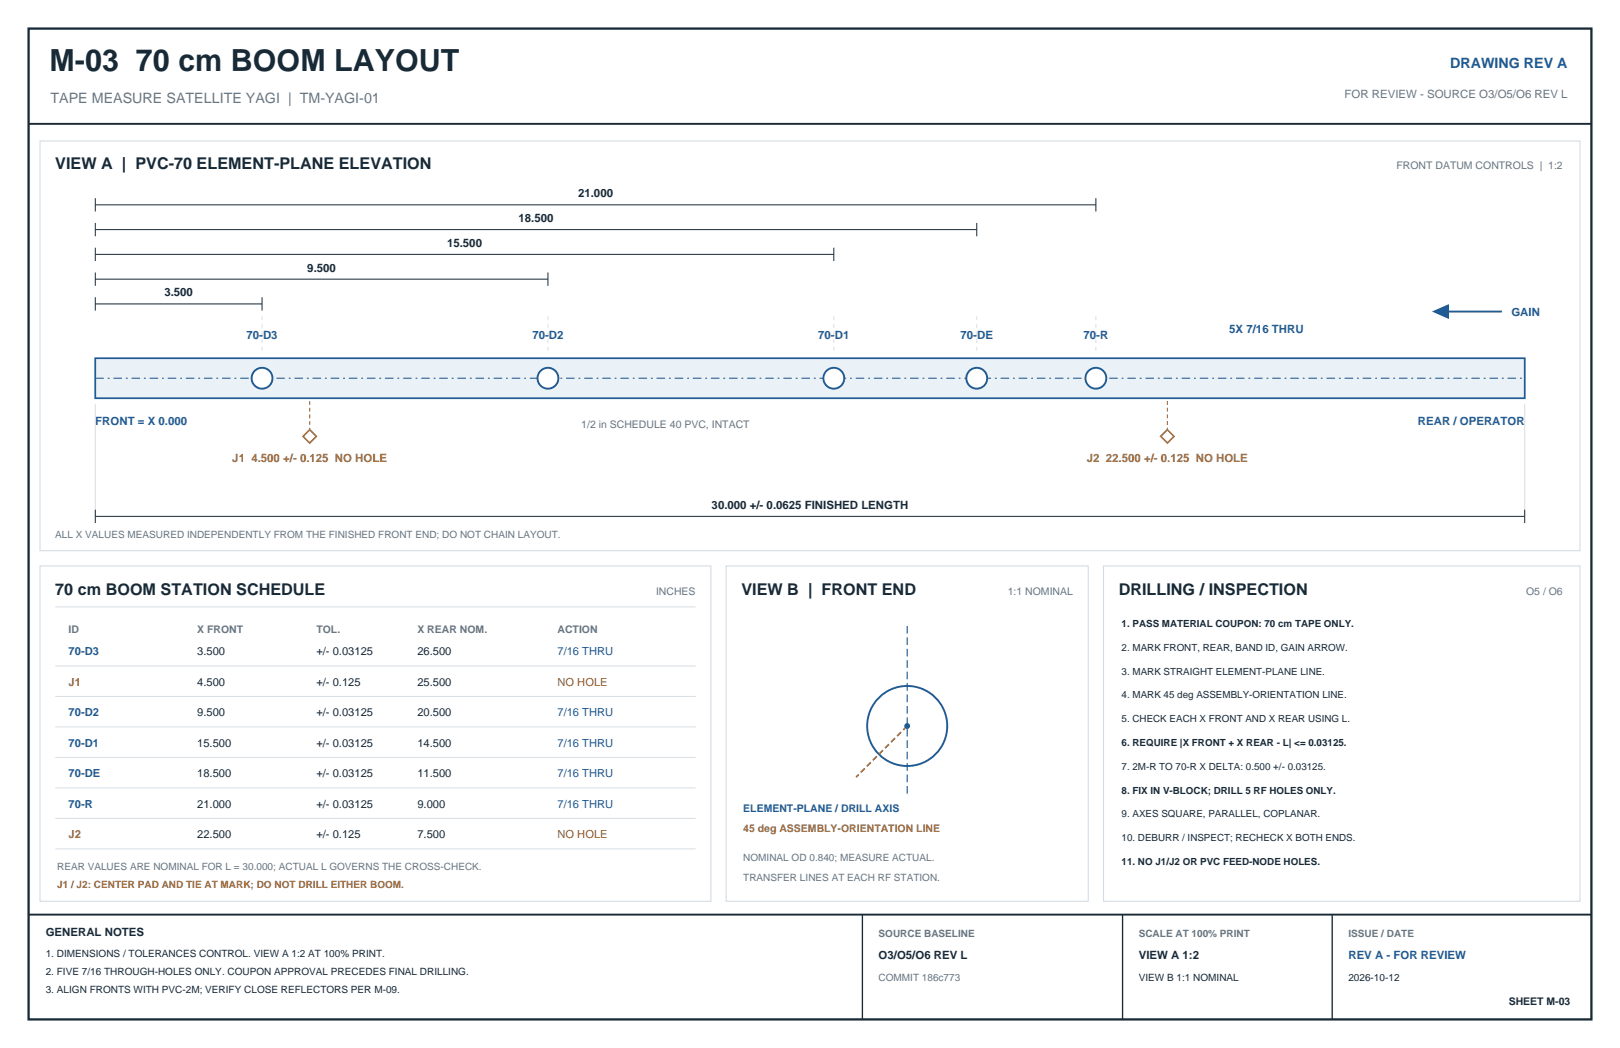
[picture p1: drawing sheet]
<svg xmlns="http://www.w3.org/2000/svg" width="432mm" height="279mm" viewBox="0 0 432 279" stroke-linecap="round" stroke-linejoin="round" font-family="sans-serif">
<defs><g id="words">
<text font-size="8.1" fill="#192a37" x="13.2" y="19.1">M-03 70 cm BOOM LAYOUT</text>
<g font-size="4.3" fill="#192a37">
<text x="14.7" y="45">VIEW A | PVC-70 ELEMENT-PLANE ELEVATION</text>
<text x="14.7" y="158.5">70 cm BOOM STATION SCHEDULE</text>
<text x="197.6" y="158.5">VIEW B | FRONT END</text>
<text x="298.2" y="158.5">DRILLING / INSPECTION</text>
</g>
<text font-size="3.8" fill="#1f5b94" x="386.5" y="18">DRAWING REV A</text>
<text font-size="3.8" fill="#657582" x="13.5" y="27.4">TAPE MEASURE SATELLITE YAGI | TM-YAGI-01</text>
<text font-size="3" fill="#657582" x="358.4" y="26.2">FOR REVIEW - SOURCE O3/O5/O6 REV L</text>
<g font-size="3" fill="#192a37">
<text x="154.1" y="52.6">21.000</text>
<text x="138.2" y="59.2">18.500</text>
<text x="119.2" y="65.8">15.500</text>
<text x="81.9" y="72.4">9.500</text>
<text x="43.8" y="79">3.500</text>
<text x="189.7" y="135.6">30.000 +/- 0.0625 FINISHED LENGTH</text>
<text x="52.6" y="174.8">3.500</text>
<text x="84.3" y="174.8">+/- 0.03125</text>
<text x="111.3" y="174.8">26.500</text>
<text x="52.6" y="182.9">4.500</text>
<text x="84.3" y="182.9">+/- 0.125</text>
<text x="111.3" y="182.9">25.500</text>
<text x="52.6" y="191">9.500</text>
<text x="84.3" y="191">+/- 0.03125</text>
<text x="111.3" y="191">20.500</text>
<text x="52.6" y="199.1">15.500</text>
<text x="84.3" y="199.1">+/- 0.03125</text>
<text x="111.3" y="199.1">14.500</text>
<text x="52.6" y="207.3">18.500</text>
<text x="84.3" y="207.3">+/- 0.03125</text>
<text x="111.3" y="207.3">11.500</text>
<text x="52.6" y="215.4">21.000</text>
<text x="84.3" y="215.4">+/- 0.03125</text>
<text x="111.3" y="215.4">9.000</text>
<text x="52.6" y="223.5">22.500</text>
<text x="84.3" y="223.5">+/- 0.125</text>
<text x="111.3" y="223.5">7.500</text>
<text x="12.2" y="249.4">GENERAL NOTES</text>
<text x="234.2" y="255.8">O3/O5/O6 REV L</text>
<text x="303.5" y="255.8">VIEW A 1:2</text>
</g>
<g font-size="3" fill="#1f5b94">
<text x="327.7" y="88.6">5X 7/16 THRU</text>
<text x="402.8" y="84.3">GAIN</text>
<text x="65.7" y="90.4">70-D3</text>
<text x="141.9" y="90.4">70-D2</text>
<text x="218.1" y="90.4">70-D1</text>
<text x="256" y="90.4">70-DE</text>
<text x="288.8" y="90.4">70-R</text>
<text x="25.4" y="113.3">FRONT = X 0.000</text>
<text x="377.9" y="113.3">REAR / OPERATOR</text>
<text x="18.3" y="174.8">70-D3</text>
<text x="148.6" y="174.8">7/16 THRU</text>
<text x="18.3" y="191">70-D2</text>
<text x="148.6" y="191">7/16 THRU</text>
<text x="18.3" y="199.1">70-D1</text>
<text x="148.6" y="199.1">7/16 THRU</text>
<text x="18.3" y="207.3">70-DE</text>
<text x="148.6" y="207.3">7/16 THRU</text>
<text x="18.3" y="215.4">70-R</text>
<text x="148.6" y="215.4">7/16 THRU</text>
<text x="359.4" y="255.8">REV A - FOR REVIEW</text>
</g>
<g font-size="3" fill="#a7662f">
<text x="61.9" y="123.2">J1 4.500 +/- 0.125 NO HOLE</text>
<text x="289.7" y="123.2">J2 22.500 +/- 0.125 NO HOLE</text>
<text x="18.3" y="182.9">J1</text>
<text x="148.6" y="182.9">NO HOLE</text>
<text x="18.3" y="223.5">J2</text>
<text x="148.6" y="223.5">NO HOLE</text>
</g>
<g font-size="2.8" fill="#657582">
<text x="372.2" y="45">FRONT DATUM CONTROLS | 1:2</text>
<text x="154.9" y="114">1/2 in SCHEDULE 40 PVC, INTACT</text>
<text x="174.9" y="158.5">INCHES</text>
<text x="268.6" y="158.5">1:1 NOMINAL</text>
<text x="406.8" y="158.5">O5 / O6</text>
<text x="18.3" y="168.7">ID</text>
<text x="52.6" y="168.7">X FRONT</text>
<text x="84.3" y="168.7">TOL.</text>
<text x="111.3" y="168.7">X REAR NOM.</text>
<text x="148.6" y="168.7">ACTION</text>
</g>
<text font-size="2.8" fill="#1f5b94" x="198.1" y="216.4">ELEMENT-PLANE / DRILL AXIS</text>
<text font-size="2.8" fill="#a7662f" x="198.1" y="221.7">45 deg ASSEMBLY-ORIENTATION LINE</text>
<text font-size="2.8" fill="#192a37" x="402.1" y="268">SHEET M-03</text>
<g font-size="2.7" fill="#657582">
<text x="14.7" y="143.5">ALL X VALUES MEASURED INDEPENDENTLY FROM THE FINISHED FRONT END; DO NOT CHAIN LAYOUT.</text>
<text x="15.2" y="231.9">REAR VALUES ARE NOMINAL FOR L = 30.000; ACTUAL L GOVERNS THE CROSS-CHECK.</text>
<text x="198.1" y="229.6">NOMINAL OD 0.840; MEASURE ACTUAL.</text>
<text x="198.1" y="234.9">TRANSFER LINES AT EACH RF STATION.</text>
<text x="234.2" y="249.9">SOURCE BASELINE</text>
<text x="303.5" y="249.9">SCALE AT 100% PRINT</text>
<text x="359.4" y="249.9">ISSUE / DATE</text>
<text x="234.2" y="261.6">COMMIT 186c773</text>
</g>
<text font-size="2.7" fill="#a7662f" x="15.2" y="236.7">J1 / J2: CENTER PAD AND TIE AT MARK; DO NOT DRILL EITHER BOOM.</text>
<g font-size="2.7" fill="#192a37">
<text x="12.2" y="255">1. DIMENSIONS / TOLERANCES CONTROL. VIEW A 1:2 AT 100% PRINT.</text>
<text x="12.2" y="259.8">2. FIVE 7/16 THROUGH-HOLES ONLY. COUPON APPROVAL PRECEDES FINAL DRILLING.</text>
<text x="303.5" y="261.6">VIEW B 1:1 NOMINAL</text>
<text x="359.4" y="261.6">2026-10-12</text>
<text x="12.2" y="264.7">3. ALIGN FRONTS WITH PVC-2M; VERIFY CLOSE REFLECTORS PER M-09.</text>
</g>
<g font-size="2.6" fill="#192a37">
<text x="299" y="167.1">1. PASS MATERIAL COUPON: 70 cm TAPE ONLY.</text>
<text x="299" y="173.5">2. MARK FRONT, REAR, BAND ID, GAIN ARROW.</text>
<text x="299" y="179.8">3. MARK STRAIGHT ELEMENT-PLANE LINE.</text>
<text x="299" y="186.2">4. MARK 45 deg ASSEMBLY-ORIENTATION LINE.</text>
<text x="299" y="192.5">5. CHECK EACH X FRONT AND X REAR USING L.</text>
<text x="299" y="198.9">6. REQUIRE |X FRONT + X REAR - L| &lt;= 0.03125.</text>
<text x="299" y="205.2">7. 2M-R TO 70-R X DELTA: 0.500 +/- 0.03125.</text>
<text x="299" y="211.6">8. FIX IN V-BLOCK; DRILL 5 RF HOLES ONLY.</text>
<text x="299" y="217.9">9. AXES SQUARE, PARALLEL, COPLANAR.</text>
<text x="299" y="224.3">10. DEBURR / INSPECT; RECHECK X BOTH ENDS.</text>
<text x="299" y="230.6">11. NO J1/J2 OR PVC FEED-NODE HOLES.</text>
</g>
</g></defs>
<path d="M7.6 7.6h416.6v264.2h-416.6z" fill-rule="evenodd" fill="#fff" stroke="#192a37" stroke-width=".61" stroke-linecap="butt"/>
<path d="M7.6 33h416.6" fill="none" stroke="#192a37" stroke-width=".51"/>
<path d="M10.7 37.6h410.4v109.2h-410.4z" fill="none" stroke="#d6dee4" stroke-width=".3"/>
<g fill="none" stroke="#192a37" stroke-width=".27">
<path d="M25.4 54.6h266.7M25.4 52.8v3.6M25.4 59.4v3.6M260.3 59.4v3.6M292.1 52.8v3.6M25.4 66v3.6M25.4 72.6v3.6M25.4 79.2v3.6M25.4 61.2h234.9M25.4 67.8h196.8M25.4 74.4h120.6M69.8 79.2v3.6"/>
<path d="M146 72.6v3.6M222.2 66v3.6M25.4 81h44.4"/>
</g>
<path d="M69.8 84.3v10.2M146 84.3v10.2M222.2 84.3v10.2M260.3 84.3v10.2M292.1 84.3v10.2" fill="none" stroke="#d6dee4" stroke-width=".27" stroke-dasharray="1 1" stroke-linecap="butt"/>
<path d="M25.4 95.5h381v10.7h-381z" fill-rule="evenodd" fill="#eaf1f7" stroke="#1f5b94" stroke-width=".46"/>
<path d="M25.4 100.8h381" fill="none" stroke="#1f5b94" stroke-width=".27" stroke-dasharray="2.3 1 .5 1" stroke-linecap="butt"/>
<g fill="#fff" stroke="#1f5b94" stroke-width=".51">
<circle cx="69.8" cy="100.8" r="2.78"/>
<circle cx="146" cy="100.8" r="2.78"/>
<circle cx="222.2" cy="100.8" r="2.78"/>
<circle cx="260.3" cy="100.8" r="2.78"/>
<circle cx="292.1" cy="100.8" r="2.78"/>
</g>
<path d="M82.5 106.9v7.7" fill="none" stroke="#a7662f" stroke-width=".27" stroke-dasharray="1 .8" stroke-linecap="butt"/>
<path d="M82.5 114.6l1.8 1.7-1.8 1.8-1.7-1.8z" fill-rule="evenodd" fill="#fff" stroke="#a7662f" stroke-width=".43"/>
<path d="M311.1 106.9v7.7" fill="none" stroke="#a7662f" stroke-width=".27" stroke-dasharray="1 .8" stroke-linecap="butt"/>
<path d="M311.1 114.6l1.8 1.7-1.8 1.8-1.7-1.8z" fill-rule="evenodd" fill="#fff" stroke="#a7662f" stroke-width=".43"/>
<path d="M382.5 83.1h17.8" fill="none" stroke="#1f5b94" stroke-width=".51"/>
<path d="M382 83.1l4.1-1.8v3.5z" fill="#1f5b94" stroke="#1f5b94" stroke-width=".27"/>
<path d="M25.4 107.7v30M406.4 107.7v30M14.7 161.8h170.7M14.7 177.5h170.7M14.7 185.7h170.7M14.7 193.8h170.7M14.7 201.9h170.7M14.7 210.1h170.7M14.7 218.2h170.7M14.7 226.3h170.7" fill="none" stroke="#d6dee4" stroke-width=".27"/>
<path d="M25.4 137.7h381M25.4 135.9v3.5M406.4 135.9v3.5" fill="none" stroke="#192a37" stroke-width=".27"/>
<path d="M10.7 150.9h178.8v89.4h-178.8zM193.5 150.9h96.6v89.4h-96.6z" fill="none" stroke="#d6dee4" stroke-width=".3"/>
<circle cx="241.8" cy="193.5" r="10.7" fill="#fff" stroke="#1f5b94" stroke-width=".51"/>
<path d="M241.8 166.9v44.9" fill="none" stroke="#1f5b94" stroke-width=".33" stroke-dasharray="2 1" stroke-linecap="butt"/>
<path d="M241.8 193.5l-13.6 13.7" fill="none" stroke="#a7662f" stroke-width=".43" stroke-dasharray="1.5 .8" stroke-linecap="butt"/>
<circle cx="241.8" cy="193.5" r=".64" fill="#1f5b94" stroke="#1f5b94" stroke-width=".27"/>
<path d="M294.1 150.9h127v89.4h-127z" fill="none" stroke="#d6dee4" stroke-width=".3"/>
<path d="M7.6 243.8h416.6" fill="none" stroke="#192a37" stroke-width=".51"/>
<path d="M229.9 243.8v28M299.2 243.8v28M355.1 243.8v28" fill="none" stroke="#192a37" stroke-width=".36"/>
<use href="#words"/>
</svg>
